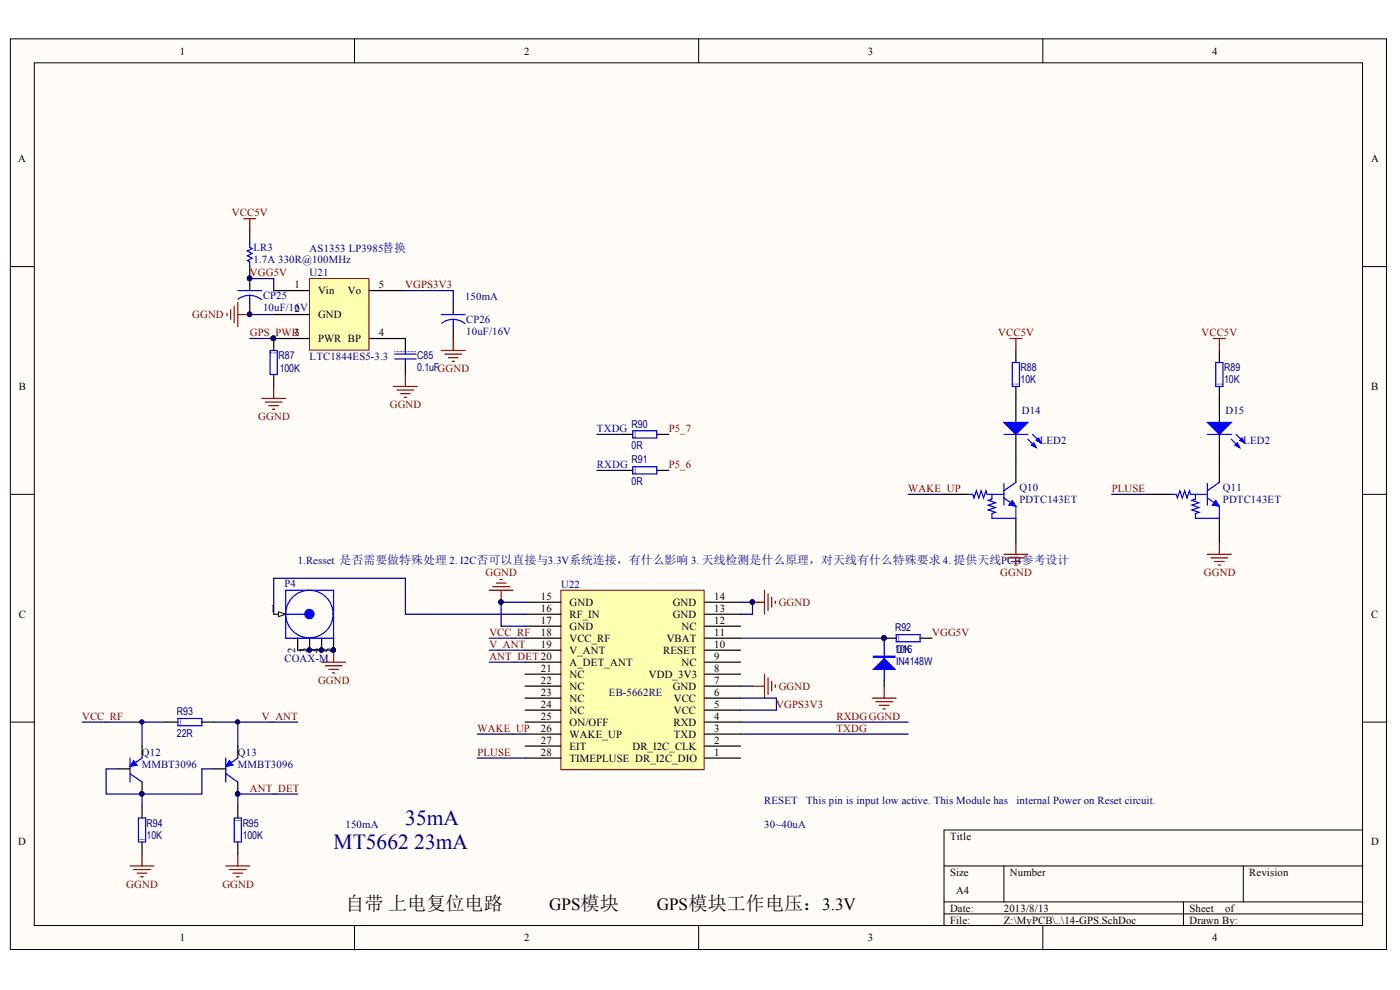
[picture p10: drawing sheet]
<svg xmlns="http://www.w3.org/2000/svg" width="296mm" height="209mm" viewBox="0 0 296 209" stroke-linecap="round" stroke-linejoin="round" font-family="sans-serif">
<defs><g id="words">
<g font-size="4.5" fill="#000080">
<text x="70.5" y="179.5">MT5662 23mA</text>
<text x="85.7" y="174.4">35mA</text>
</g>
<text font-size="4" x="73" y="192.3">自带 上电复位电路</text>
<g font-size="3.6">
<text x="116.1" y="192.3">GPS模块</text>
<text x="138.8" y="192.3">GPS模块工作电压：3.3V</text>
</g>
<g font-size="2.3">
<text x="38" y="11.5">1</text>
<text x="110.8" y="11.5">2</text>
<text x="183.5" y="11.5">3</text>
<text x="256.3" y="11.5">4</text>
<text x="3.9" y="34.3">A</text>
<text x="289.9" y="34.3">A</text>
<text x="62.3" y="60.9">1</text>
<text x="67.2" y="62.1">Vin</text>
<text x="73.5" y="62.1">Vo</text>
<text x="80.1" y="60.9">5</text>
<text x="62.3" y="66">2V</text>
<text x="67.2" y="67.3">GND</text>
<text x="80.1" y="71.1">4</text>
<text x="67.2" y="72.3">PWR BP</text>
<text x="4" y="82.4">B</text>
<text x="289.9" y="82.4">B</text>
<text x="4" y="130.6">C</text>
<text x="57.2" y="129.3">1</text>
<text x="114.3" y="126.8">15</text>
<text x="114.3" y="129.3">16</text>
<text x="114.3" y="131.8">17</text>
<text x="120.4" y="128.1">GND</text>
<text x="120.4" y="130.6">RF_IN</text>
<text x="142.2" y="130.6">GND</text>
<text x="142.2" y="128.1">GND</text>
<text x="151" y="131.8">12</text>
<text x="151" y="129.3">13</text>
<text x="151" y="126.8">14</text>
<text x="289.9" y="130.6">C</text>
<text x="62.4" y="138" transform="rotate(-90 62.4 138)">2</text>
<text x="65" y="138" transform="rotate(-90 65 138)">3</text>
<text x="67.5" y="138" transform="rotate(-90 67.5 138)">4</text>
<text x="70" y="138" transform="rotate(-90 70 138)">5</text>
<text x="114.3" y="134.4">18</text>
<text x="114.3" y="136.9">19</text>
<text x="120.4" y="133.1">GND</text>
<text x="120.4" y="135.6">VCC_RF</text>
<text x="140.9" y="135.6">VBAT</text>
<text x="144.1" y="133.1">NC</text>
<text x="151" y="136.9">10</text>
<text x="151" y="134.4">11</text>
<text x="114.3" y="142">21</text>
<text x="120.4" y="138.2">V_ANT</text>
<text x="120.4" y="140.7">A_DET_ANT</text>
<text x="120.4" y="143.2">NC</text>
<text x="137.2" y="143.2">VDD_3V3</text>
<text x="140.2" y="138.2">RESET</text>
<text x="144.1" y="140.7">NC</text>
<text x="151" y="142">8</text>
<text x="151" y="139.4">9</text>
<text x="114.3" y="144.5">22</text>
<text x="114.3" y="147">23</text>
<text x="114.3" y="149.5">24</text>
<text x="120.4" y="145.7">NC</text>
<text x="120.4" y="148.3">NC</text>
<text x="142.2" y="145.7">GND</text>
<text x="142.5" y="148.3">VCC</text>
<text x="151" y="149.5">5</text>
<text x="151" y="147">6</text>
<text x="151" y="144.5">7</text>
<text x="114.3" y="152.1">25</text>
<text x="114.3" y="154.7">26</text>
<text x="120.4" y="150.8">NC</text>
<text x="120.4" y="153.4">ON/OFF</text>
<text x="120.4" y="155.9">WAKE_UP</text>
<text x="142.4" y="153.4">RXD</text>
<text x="142.5" y="155.9">TXD</text>
<text x="142.5" y="150.8">VCC</text>
<text x="151" y="154.7">3</text>
<text x="151" y="152.1">4</text>
<text x="114.3" y="157.2">27</text>
<text x="114.3" y="159.7">28</text>
<text x="120.4" y="158.5">EIT</text>
<text x="120.4" y="161">TIMEPLUSE DR_I2C_DIO</text>
<text x="133.7" y="158.5">DR_I2C_CLK</text>
<text x="151" y="159.7">1</text>
<text x="151" y="157.2">2</text>
<text x="3.9" y="178.7">D</text>
<text x="200.8" y="177.4">Title</text>
<text x="289.9" y="178.7">D</text>
<text x="200.8" y="185.1">Size</text>
<text x="213.5" y="185.1">Number</text>
<text x="264.1" y="185.1">Revision</text>
<text x="202.1" y="188.8">A4</text>
<text x="200.8" y="192.6">Date:</text>
<text x="200.8" y="195.2">File:</text>
<text x="212.2" y="192.6">2013/8/13</text>
<text x="212.2" y="195.2">Z:\MyPCB\..\14-GPS.SchDoc</text>
<text x="251.5" y="192.6">Sheet</text>
<text x="251.5" y="195.2">Drawn By:</text>
<text x="259" y="192.6">of</text>
<text x="38" y="198.9">1</text>
<text x="110.8" y="198.9">2</text>
<text x="183.5" y="198.9">3</text>
<text x="256.3" y="198.9">4</text>
</g>
<g font-size="2.3" fill="#800000">
<text x="49" y="45.7">VCC5V</text>
<text x="52.8" y="58.3">VGG5V</text>
<text x="85.7" y="60.9">VGPS3V3</text>
<text x="40.6" y="67.3">GGND</text>
<text x="52.8" y="71.1">GPS_PWR3</text>
<text x="211" y="71.1">VCC5V</text>
<text x="254" y="71.1">VCC5V</text>
<text x="54.6" y="88.7">GGND</text>
<text x="82.4" y="86.2">GGND</text>
<text x="141.4" y="91.3">P5_7</text>
<text x="141.4" y="98.9">P5_6</text>
<text x="192" y="104">WAKE_UP</text>
<text x="235.1" y="104">PLUSE</text>
<text x="102.6" y="121.7">GGND</text>
<text x="211.5" y="121.7">GGND</text>
<text x="254.5" y="121.7">GGND</text>
<text x="164.6" y="128.1">GGND</text>
<text x="103.5" y="134.4">VCC_RF</text>
<text x="103.5" y="136.9">V_ANT</text>
<text x="197.1" y="134.4">VGG5V</text>
<text x="103.5" y="139.4">ANT_DET 20</text>
<text x="67.2" y="144.5">GGND</text>
<text x="164.1" y="149.5">VGPS3V3</text>
<text x="164.6" y="145.7">GGND</text>
<text x="17.4" y="152.1">VCC_RF</text>
<text x="55.4" y="152.1">V_ANT</text>
<text x="100.9" y="154.7">WAKE_UP</text>
<text x="176.8" y="152.1">RXDGGGND</text>
<text x="176.8" y="154.7">TXDG</text>
<text x="100.9" y="159.7">PLUSE</text>
<text x="52.8" y="167.3">ANT_DET</text>
<text x="26.7" y="187.6">GGND</text>
<text x="47" y="187.6">GGND</text>
</g>
<g font-size="2.3" fill="#000080">
<text x="53.6" y="53">LR3</text>
<text x="65.5" y="53.3">AS1353 LP3985替换</text>
<text x="53.6" y="55.6">1.7A 330R@100MHz</text>
<text x="65.5" y="58.3">U21</text>
<text x="55.6" y="63.1">CP25</text>
<text x="55.6" y="65.8">10uF/16</text>
<text x="98.3" y="63.4">150mA</text>
<text x="98.6" y="68.3">CP26</text>
<text x="98.6" y="70.8">10uF/16V</text>
<text x="58.9" y="75.9">R87</text>
<text x="65.5" y="76.1">LTC1844ES5-3.3</text>
<text x="88.2" y="75.9">C85</text>
<text x="59.1" y="78.6">100K</text>
<text x="88.2" y="78.4">0.1uFGGND</text>
<text x="215.8" y="78.4">R88</text>
<text x="215.8" y="80.9">10K</text>
<text x="258.8" y="78.4">R89</text>
<text x="258.8" y="80.9">10K</text>
<text x="216" y="87.5">D14</text>
<text x="259.1" y="87.5">D15</text>
<text x="133.5" y="90.3">R90</text>
<text x="133.5" y="94.9">0R</text>
<text x="219.8" y="93.9">LED2</text>
<text x="262.9" y="93.9">LED2</text>
<text x="133.5" y="97.9">R91</text>
<text x="133.5" y="102.5">0R</text>
<text x="215.5" y="103.7">Q10</text>
<text x="215.5" y="106.3">PDTC143ET</text>
<text x="258.6" y="103.7">Q11</text>
<text x="258.6" y="106.3">PDTC143ET</text>
<text x="62.9" y="119.1">1.Resset 是否需要做特殊处理 2. I2C否可以直接与3.3V系统连接，有什么影响 3. 天线检测是什么原理，对天线有什么特殊要求 4. 提供天线PCB参考设计</text>
<text x="60.2" y="124">P4</text>
<text x="118.6" y="124.3">U22</text>
<text x="189.2" y="133.4">R92</text>
<text x="189.2" y="137.9">1D16</text>
<text x="190.2" y="137.9">0K</text>
<text x="60.2" y="139.9">COAX-M</text>
<text x="189.5" y="140.4">IN4148W</text>
<text x="128.7" y="147">EB-5662RE</text>
<text x="37.4" y="151.1">R93</text>
<text x="37.4" y="155.7">22R</text>
<text x="30" y="159.7">Q12</text>
<text x="50.3" y="159.7">Q13</text>
<text x="30" y="162.2">MMBT3096</text>
<text x="50.3" y="162.2">MMBT3096</text>
<text x="161.6" y="169.8">RESET</text>
<text x="170.4" y="169.8">This pin is input low active. This Module has</text>
<text x="214.9" y="169.8">internal Power on Reset circuit.</text>
<text x="31" y="174.7">R94</text>
<text x="31" y="177.2">10K</text>
<text x="51.3" y="174.7">R95</text>
<text x="51.3" y="177.2">100K</text>
<text x="73" y="174.9">150mA</text>
<text x="161.6" y="174.9">30~40uA</text>
</g>
<g font-size="2.3" fill="#0000bf">
<text x="126.2" y="91.3">TXDG</text>
<text x="126.2" y="98.9">RXDG</text>
</g>
</g></defs>
<g fill="#fffcf8" stroke="#000" stroke-width=".21">
<path d="M2.2 8.2h290.9v192.4h-290.9z"/>
<path d="M7.3 13.3h280.8v182.3h-280.8z"/>
</g>
<g fill="none" stroke="#000" stroke-width=".21">
<path d="M74.9 8.2v5.1M147.7 8.2v5.1M220.5 8.2v5.1M2.2 56.3h5.1M288.2 56.3h5M2.2 104.5h5.1M288.2 104.5h5M2.2 152.6h5.1M288.2 152.6h5M288.2 175.4h-88.6v20.3M74.9 195.7v5M147.7 195.7v5"/>
<path d="M199.6 183h88.6M199.6 190.6h88.6M199.6 193.1h88.6M212.2 183v7.6M220.5 195.7v5M250.2 190.6v5.1M262.9 183v7.6"/>
</g>
<path d="M156.6 152.6h35.4M156.6 155.1h35.4M156.6 145h2.5" fill="none" stroke="#000080" stroke-width=".25"/>
<path d="M118.6 124.7h30.3v37.9h-30.3z" fill="#ffffb0" stroke="#800000" stroke-width=".21"/>
<g fill="none" stroke="#000" stroke-width=".25">
<path d="M85.7 71.5v2.6M85.7 76.6v2.5M95.8 63.9v2.6M95.8 69v2.5M111 139.9h7.6M111 137.4h7.6M111 134.9h7.6M111 132.3h7.6M111 129.8h7.6M111 127.3h7.6M149 139.9h7.6M149 137.4h7.6"/>
<path d="M149 134.9h7.6M149 132.3h7.6M149 129.8h7.6M149 127.3h7.6M30 157.7v2.5M35.1 152.6h2.5M42.7 152.6h2.5M50.3 157.7v2.5M111 157.7h7.6M111 155.1h7.6M111 152.6h7.6M111 150.1h7.6"/>
<path d="M111 147.5h7.6M111 145h7.6M111 142.5h7.6M149 157.7h7.6M149 155.1h7.6M149 152.6h7.6M149 150.1h7.6M149 147.5h7.6M149 145h7.6M149 142.5h7.6M25 162.5h2.5M30 165.3v2.5"/>
<path d="M30 170.3v2.6M30 177.9v2.6M45.2 162.5h2.5M50.3 165.3v2.5M50.3 170.3v2.6M50.3 177.9v2.6M111 160.2h7.6M149 160.2h7.6"/>
</g>
<path d="M103.4 134.9h7.6M103.4 137.4h7.6M103.4 139.9h7.6M17.4 152.6h17.7M30 152.6v5.1M45.2 152.6h17.7M50.3 152.6v5.1M156.6 147.5h7.6v2.6h-7.6M25 162.5h-2.6v5.3h20.3v-5.3h2.5M30 167.8v2.5" fill="none" stroke="#000080" stroke-width=".25"/>
<g fill="#000080" stroke="#000080" stroke-width=".21">
<circle cx="30" cy="152.6" r=".46"/>
<circle cx="30" cy="167.7" r=".46"/>
<circle cx="50.2" cy="167.7" r=".46"/>
<circle cx="50.2" cy="152.6" r=".46"/>
<circle cx="52.7" cy="66.4" r=".46"/>
<circle cx="159" cy="127.2" r=".46"/>
<circle cx="105.9" cy="127.2" r=".46"/>
</g>
<g fill="none" stroke="#00f" stroke-width=".25">
<path d="M83.4 75.8h4.6M83.4 74.8h4.6M85.7 74.1v.7M85.7 75.8v.8M93.3 66.5h5.1M95.8 67.5l1.6 .3 .9 .6M95.8 67.5l-1.5 .3-1 .5M95.8 67.5v1.5M37.6 151.8h5.1v1.5h-5.1zM27.5 163.5l2.5 1.8M27.5 160.2v5.1M29.3 172.9h1.5v5h-1.5z"/>
<path d="M30 160.2l-2.5 1.8M47.7 163.5l2.6 1.8M47.7 160.2v5.1M49.5 172.9h1.5v5h-1.5zM50.3 160.2l-2.6 1.8"/>
</g>
<g fill="#00f" stroke="#00f" stroke-width=".21">
<path d="M28.3 160.7l.7 1-1.5 .3z"/>
<path d="M48.5 160.7l.8 1-1.6 .3z"/>
</g>
<path d="M83.4 74.3h4.6M38.1 151.8v1.5M29.3 177.4h1.5M51 173.4h-1.5" fill="none" stroke="#00f" stroke-width=".21" stroke-dasharray="0 .3"/>
<g fill="none" stroke="#800000" stroke-width=".25">
<path d="M48 66.2v.5M48.8 65.5v2M49.5 64.7v3.5M50.3 63.9v5.1M50.3 66.5h2.5M103.4 124.7h5.1M104.2 124h3.5M104.9 123.2h2.1M105.7 122.4h.5M105.9 124.7v2.6M159.1 127.3h2.5M161.6 124.7v5.1"/>
<path d="M162.4 125.5v3.5M163.1 126.2v2.1M163.9 127v.5M159.1 145h2.5M161.6 142.5v5M162.4 143.2v3.6M163.1 144v2M163.9 144.7v.5M27.5 183h5.1M28.3 183.7h3.5M29 184.5h2M29.8 185.3h.5"/>
<path d="M30 180.5v2.5M47.7 183h5.1M48.5 183.7h3.5M49.3 184.5h2M50 185.3h.5M50.3 180.5v2.5"/>
</g>
<path d="M65.4 58.9h12.6v15.1h-12.6z" fill="#ffffb0" stroke="#800000" stroke-width=".21"/>
<g fill="none" stroke="#000" stroke-width=".25">
<path d="M52.8 48.7v2.6M52.8 56.3v5.1M52.8 63.9v2.6M57.9 61.4h7.6M57.9 66.5h7.6M57.9 79.1v2.6M65.5 71.5h-7.6v2.6M78.1 71.5h7.6M78.1 61.4h7.6M214.8 74.1v2.5M257.8 74.1v2.5M131.3 91.8h2.5"/>
<path d="M131.3 99.4h2.5M138.8 91.8h2.6M138.8 99.4h2.6M214.8 81.7v7.6M214.8 91.8v10.1M257.8 81.7v7.6M257.8 91.8v10.1M199.6 104.5h5M214.8 109.5v5.1M242.6 104.5h5.1M257.8 109.5v5.1M57.9 129.8h2.5"/>
<path d="M70.5 134.9v2.5"/>
</g>
<g fill="#000080" stroke="#000080" stroke-width=".21">
<circle cx="57.8" cy="71.5" r=".47"/>
<circle cx="52.7" cy="58.8" r=".46"/>
<circle cx="52.7" cy="66.4" r=".46"/>
<circle cx="50.2" cy="167.7" r=".46"/>
<circle cx="159" cy="127.2" r=".46"/>
<circle cx="105.9" cy="127.2" r=".46"/>
<circle cx="70.5" cy="137.4" r=".46"/>
</g>
<g fill="none" stroke="#800000" stroke-width=".25">
<path d="M51.5 46.2h2.6M52.8 46.2v2.5M85.7 79.1v2.6M93.3 74.1h5.1M94.1 74.8h3.5M94.8 75.6h2M95.6 76.3h.5M95.8 71.5v2.6M55.3 84.2h5.1M56.1 85h3.5M56.9 85.7h2M57.6 86.5h.5"/>
<path d="M57.9 81.7v2.5M83.2 81.7h5M83.9 82.4h3.6M84.7 83.2h2M85.5 83.9h.5M212.2 117.1h5.1M213 117.9h3.5M213.8 118.6h2M214.5 119.4h.5M214.8 114.6v2.5M255.3 117.1h5M256 117.9h3.6"/>
<path d="M256.8 118.6h2M257.5 119.4h.5M257.8 114.6v2.5M68 139.9h5.1M70.5 137.4v2.5M68.7 140.7h3.6M69.5 141.4h2M70.3 142.2h.5"/>
</g>
<g fill="none" stroke="#000080" stroke-width=".25">
<path d="M52.8 58.9h5.1v2.5M52.8 66.5h5.1M52.8 71.5h5.1M85.7 61.4h10.1v2.5M126.2 91.8h5.1M126.2 99.4h5.1M192 104.5h7.6M235 104.5h7.6M62.9 137.4h7.6M111 127.3h-5.1v5h5.1M156.6 127.3h2.5v2.5h-2.5M100.9 155.1h10.1"/>
<path d="M62.9 167.8h-12.6v2.5M100.9 160.2h10.1"/>
</g>
<g fill="none" stroke="#00f" stroke-width=".25">
<path d="M52.8 51.3v1l.5 .2-1 .5 1 .5-1 .6 1 .5-1 .5 .5 .2v1M50.3 61.4h5M52.8 62.4l1 .2 1.4 .7M52.8 62.4l-1.1 .1-1.4 .7M52.8 62.4v1.5M57.1 74.1h1.5v5h-1.5zM214 76.6h1.5v5.1h-1.5zM257 76.6h1.6v5.1h-1.6zM133.8 91h5v1.6h-5zM133.8 98.6h5v1.6h-5zM212.2 91.8h5.1M217.3 92.8l1.8 1.8"/>
<path d="M218.3 91.8l1.8 1.8M255.3 91.8h5M260.3 92.8l1.8 1.8M261.3 91.8l1.8 1.8M204.6 104.5h1.1l.2 .7 .5-1.5 .5 1.5 .5-1.5 .5 1.5 .5-1.5 .3 .8h1M209.7 104.5v1l-.8 .2 1.6 .5-1.6 .5 1.6 .5-1.6 .6 1.6 .5-.8 .2v1h5.1v-2.5l-2.6-1.8M209.7 104.5h2.5M212.2 102.2v4.5M214.8 101.9l-2.6 1.8M247.7 104.5h1l.2 .7 .5-1.5 .5 1.5 .6-1.5 .5 1.5 .5-1.5 .2 .8h1M252.7 104.5v1l-.7 .2 1.5 .5-1.5 .5 1.5 .5-1.5 .6 1.5 .5-.8 .2v1h5.1v-2.5l-2.5-1.8M252.7 104.5h2.6"/>
<path d="M255.3 102.2v4.5M257.8 101.9l-2.5 1.8"/>
<circle cx="65.4" cy="129.8" r="5"/>
</g>
<path d="M58.6 74.6h-1.5M134.3 91v1.6M134.3 98.6v1.6M214 81.2h1.5M257 81.2h1.6" fill="none" stroke="#00f" stroke-width=".21" stroke-dasharray="0 .3"/>
<g fill="#00f" stroke="#00f" stroke-width=".25">
<path d="M255.3 89.3h5l-2.5 2.5z"/>
<path d="M261.6 93.6l.5 1-1-.5z"/>
<path d="M262.6 92.6l.5 1-1-.5z"/>
<path d="M212.2 89.3h5.1l-2.5 2.5z"/>
<path d="M218.6 93.6l.5 1-1-.5z"/>
<path d="M219.6 92.6l.5 1-1-.5z"/>
</g>
<g fill="#00f" stroke="#00f" stroke-width=".21">
<path d="M257 105.7l.8 1.3-1.5-.3z"/>
<path d="M214 105.7l.8 1.3-1.5-.3z"/>
</g>
<circle cx="65.4" cy="129.8" r=".97" fill="#00f" stroke="#00f" stroke-width=".25"/>
<path d="M58.9 129.3l1.5 .5-1.5 .5z" fill="#fffcf8" stroke="#000" stroke-width=".21"/>
<path d="M62.9 134.9v2.5M65.5 134.9v2.5M68 134.9v2.5M189.5 134.9h-2.6v1.2M194.5 134.9h2.6M186.9 143.7v1.3" fill="none" stroke="#000" stroke-width=".25"/>
<g fill="#000080" stroke="#000080" stroke-width=".21">
<circle cx="65.4" cy="137.4" r=".47"/>
<circle cx="67.9" cy="137.4" r=".46"/>
<circle cx="70.5" cy="137.4" r=".46"/>
<circle cx="52.7" cy="58.8" r=".46"/>
<circle cx="186.9" cy="134.8" r=".46"/>
</g>
<path d="M60.4 124.7h10.1v10.2h-10.1zM60.4 129.8h4M186.9 136.1v7.6M189.5 134.1h5v1.5h-5z" fill="none" stroke="#00f" stroke-width=".25"/>
<path d="M57.9 129.8v-7.6h27.8v7.6h25.3M156.6 134.9h30.3" fill="none" stroke="#000080" stroke-width=".25"/>
<path d="M213.5 71.5h2.5M214.8 71.5v2.6M256.5 71.5h2.6M257.8 71.5v2.6M184.4 147.5h5.1M185.2 148.3h3.5M185.9 149h2M186.7 149.8h.5M186.9 145v2.5" fill="none" stroke="#800000" stroke-width=".25"/>
<g fill="#00f" stroke="#00f" stroke-width=".25">
<path d="M186.9 139.2l2.3 2.2h-4.5z"/>
<path d="M184.7 138.7h4.5v.2h-4.5z" fill-rule="evenodd"/>
</g>
<path d="M190 134.1v1.5" fill="none" stroke="#00f" stroke-width=".21" stroke-dasharray="0 .3"/>
<use href="#words"/>
</svg>
